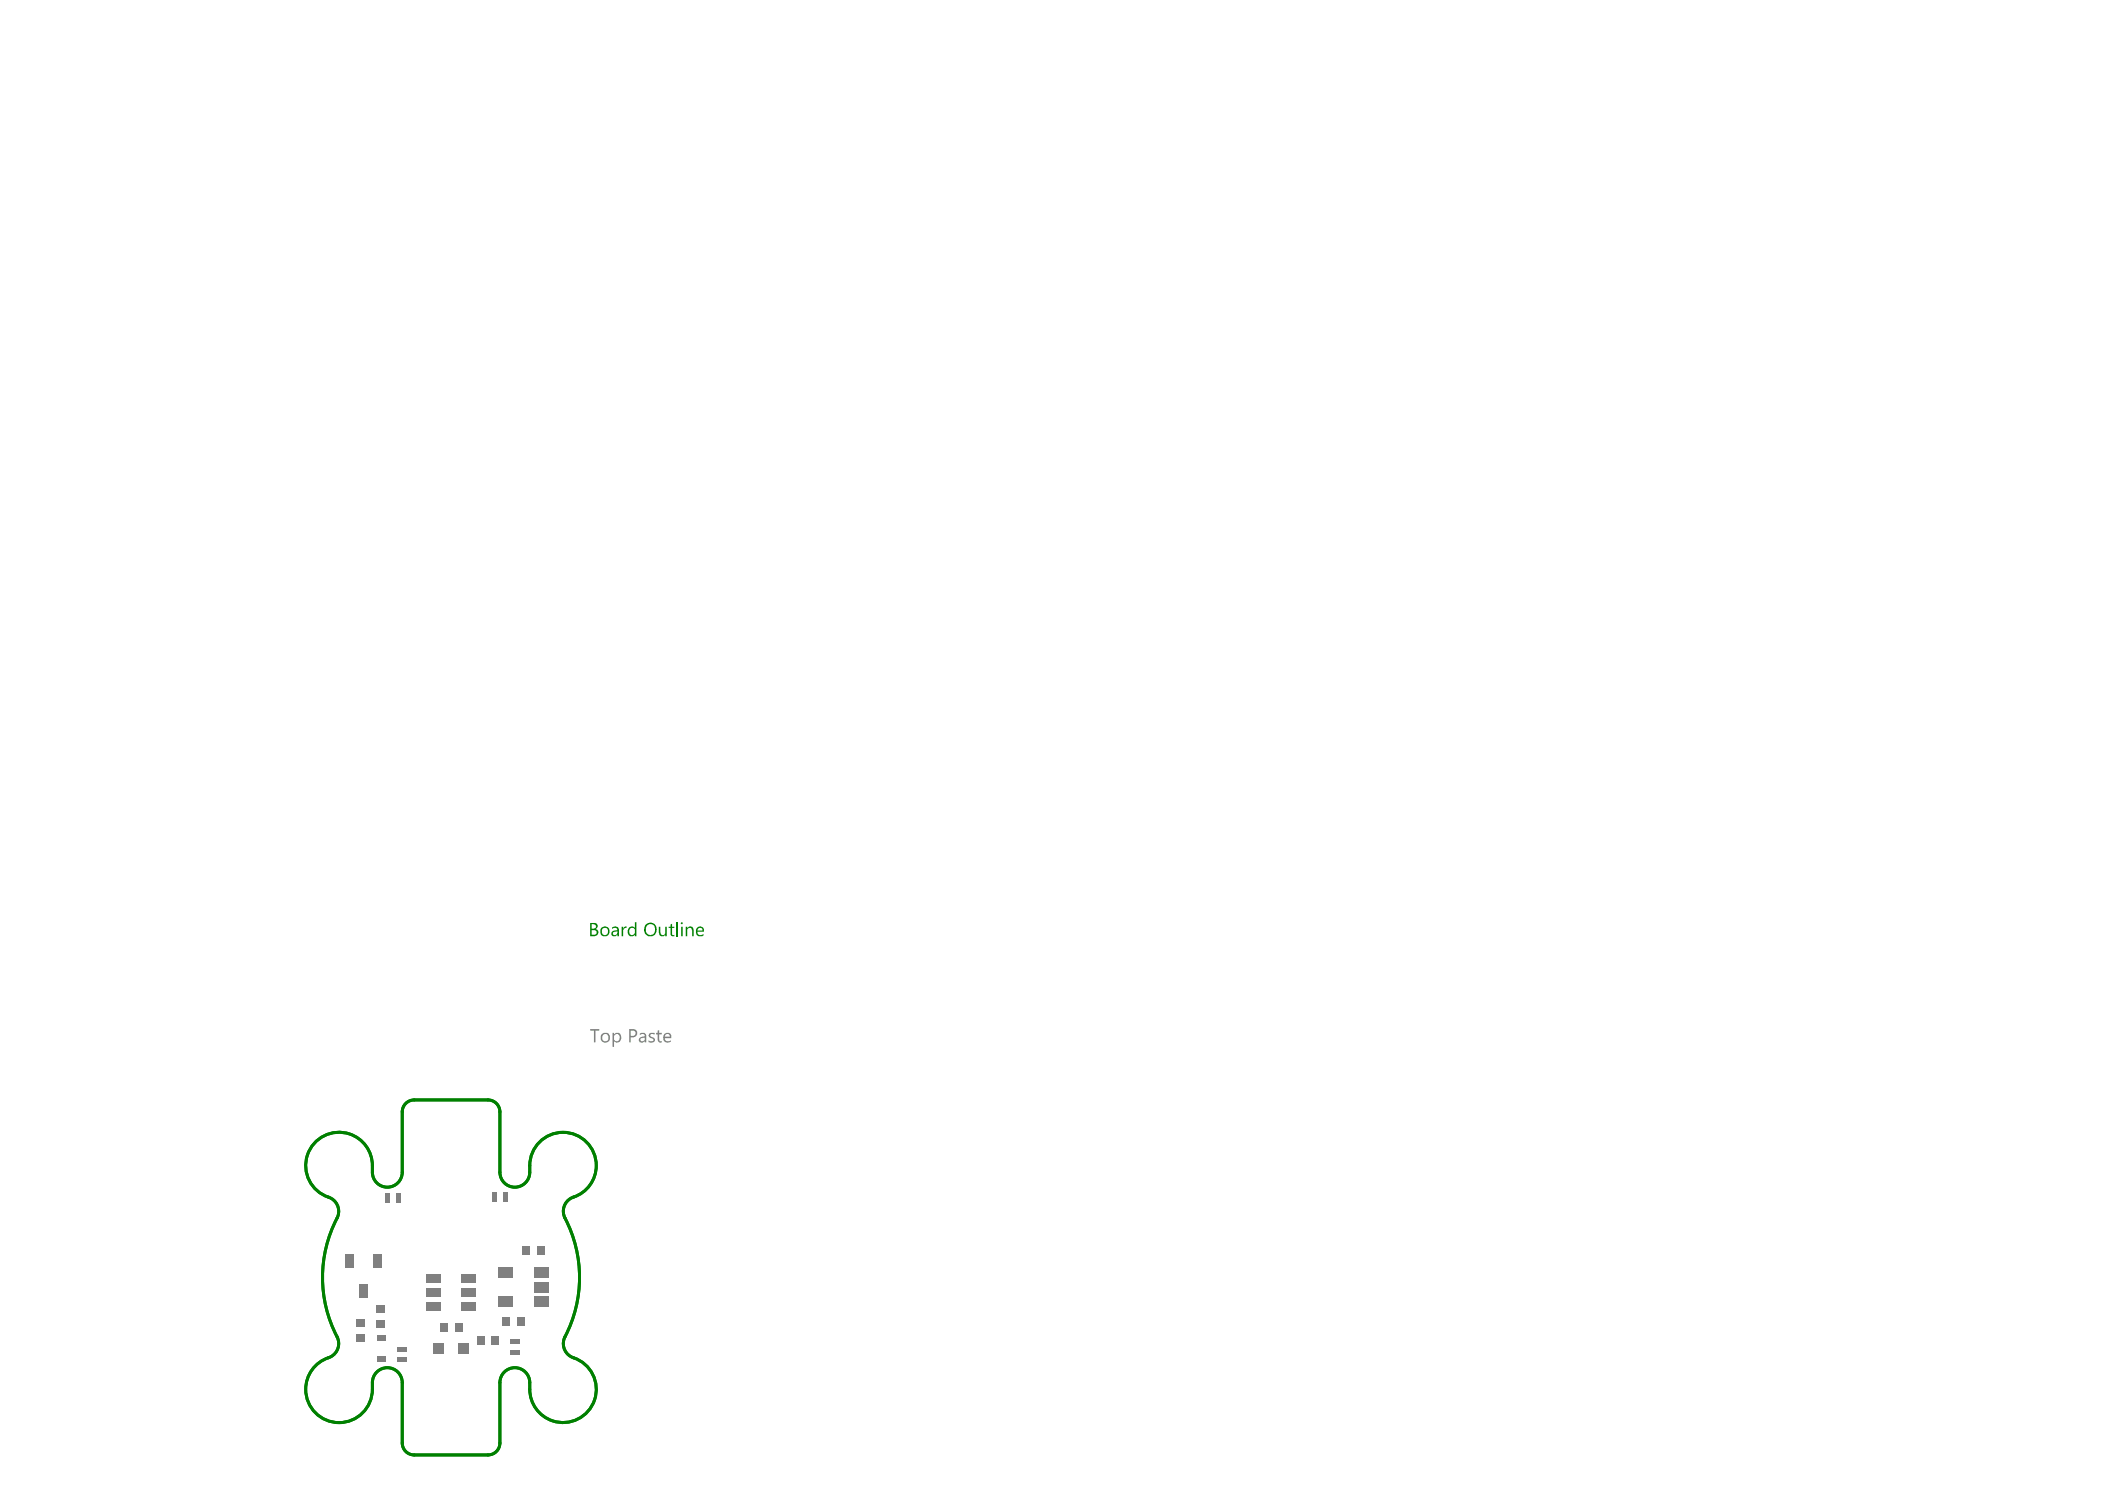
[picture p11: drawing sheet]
<svg xmlns="http://www.w3.org/2000/svg" width="297mm" height="210mm" viewBox="0 0 297 210" stroke-linecap="round" stroke-linejoin="round" font-family="sans-serif">
<path d="M56.8 156.8v8.6M58.4 155.2h10.5M70.5 156.8v8.6M52.5 164.4v1M74.8 164.4v1M52.5 195v1M56.8 195v8.6M70.5 195v8.6M74.8 195v1M58.4 205.2h10.5" fill="none" stroke="#008000" stroke-width=".42"/>
<g fill="#008000">
<path d="M87.7 130.7h.2l.1 .3v-.2l.4-.1v.2h-.3l-.2 .3v.9h-.2z"/>
<path d="M93 130.7h.2v.8a.36 .36 0 0 0 .3 .4 .36 .36 0 0 0 .4-.4v-.8h.2v1.4h-.2v-.2a.5 .5 0 0 1-.6 .1 .5 .5 0 0 1-.3-.5z"/>
<path d="M94.6 130.4l.2-.1v.4h.4v.2h-.4v.7a.2 .2 0 0 0 .1 .3 .2 .2 0 0 0 .3 0v.2h-.4l-.2-.2v-1h-.2v-.2h.2z"/>
<path d="M95.4 130.1h.2v2h-.2z"/>
<path d="M96.8 130.7h.2v.2a.49 .49 0 0 1 .6-.2 .49 .49 0 0 1 .3 .6v.8h-.2v-.8a.36 .36 0 0 0-.4-.4 .36 .36 0 0 0-.3 .4v.8h-.2z"/>
<path d="M83.5 130.4v.6h.3a.33 .33 0 0 0 .3-.3 .33 .33 0 0 0-.3-.3zM83.5 131.2v.7h.3a.33 .33 0 0 0 .4-.4 .33 .33 0 0 0-.4-.3zM83.3 130.2h.5a.44 .44 0 0 1 .5 .3 .44 .44 0 0 1-.3 .6 .51 .51 0 0 1 .4 .5 .51 .51 0 0 1-.5 .5h-.6z"/>
<path d="M85 131.1a.49 .49 0 0 0 0 .7 .49 .49 0 0 0 .7-.1 .5 .5 0 0 0 0-.6 .5 .5 0 0 0-.6-.2zM84.7 131.4a.69 .69 0 0 1 1.3 0 .69 .69 0 0 1-1.3 0z"/>
<path d="M86.5 131.5a.28 .28 0 0 0 .1 .4 .28 .28 0 0 0 .4-.2l.1-.3zM86.4 130.8a.63 .63 0 0 1 .9 .4v.9h-.2v-.2a.43 .43 0 0 1-.7 .1 .43 .43 0 0 1 .3-.7l.4-.1a.4 .4 0 0 0-.3-.3 .4 .4 0 0 0-.4 .2z"/>
<path d="M88.7 130.9a.55 .55 0 0 1 .9 0v-.8h.2v2h-.2v-.2a.62 .62 0 0 1-.9 0 .62 .62 0 0 1 0-.9zM88.9 131a.56 .56 0 0 0 .3 .9l.3-.2 .1-.4a.4 .4 0 0 0-.3-.4 .4 .4 0 0 0-.4 .1z"/>
<path d="M91.3 130.6a.76 .76 0 0 0-.1 .9 .76 .76 0 0 0 .7 .4 .82 .82 0 0 0 .2-1.5h-.5zM91 130.5h.1a.91 .91 0 0 1 1.2-.2 .91 .91 0 0 1 .3 1.2 .89 .89 0 0 1-1.2 .5 .89 .89 0 0 1-.4-1.3z"/>
<path d="M96.1 130.2a.13 .13 0 0 1 .2 0 .13 .13 0 0 1-.2 0zM96.1 130.7h.2v1.4h-.2z"/>
<path d="M98.5 131.1l-.1 .2h.7a.34 .34 0 0 0-.2-.4 .34 .34 0 0 0-.4 .2zM98.4 130.8a.59 .59 0 0 1 .7 0 .59 .59 0 0 1 .2 .6h-.9a.48 .48 0 0 0 .3 .5 .48 .48 0 0 0 .6-.2v.3a.69 .69 0 0 1-.9 0 .69 .69 0 0 1-.2-.8z"/>
</g>
<path d="M58.4 155.2a1.68 1.68 0 0 0-1.6 1.6M68.9 155.2a1.68 1.68 0 0 1 1.6 1.6M52.5 165.4a2.11 2.11 0 0 0 2.2 2.1 2.11 2.11 0 0 0 2.1-2.1M52.5 164.4a4.7 4.7 0 0 0-7.4-3.8 4.7 4.7 0 0 0 1.3 8.3 2.1 2.1 0 0 1 1.2 2.9 18.1 18.1 0 0 0 0 16.8 2.1 2.1 0 0 1-1.2 2.9 4.7 4.7 0 0 0-1.3 8.3 4.7 4.7 0 0 0 7.4-3.8M70.5 165.4a2.11 2.11 0 0 0 2.1 2.1 2.11 2.11 0 0 0 2.2-2.1M74.8 164.4a4.7 4.7 0 0 1 4.3-4.6 4.7 4.7 0 0 1 5 3.9 4.7 4.7 0 0 1-3.5 5.3 2.1 2.1 0 0 0-.9 2.8 18.2 18.2 0 0 1-.1 17.1 2.1 2.1 0 0 0 1.3 2.6 4.7 4.7 0 0 1 1.3 8.3 4.7 4.7 0 0 1-7.4-3.8M52.5 195a2.11 2.11 0 0 1 2.2-2.1 2.11 2.11 0 0 1 2.1 2.1M70.5 195a2.11 2.11 0 0 1 2.1-2.1 2.11 2.11 0 0 1 2.2 2.1M56.8 203.6a1.68 1.68 0 0 0 1.6 1.6M70.5 203.6a1.68 1.68 0 0 1-1.6 1.6" fill="none" stroke="#008000" stroke-width=".42"/>
<g fill="#808080">
<path d="M83.3 145.2h1.3v.2h-.6v1.6h-.2v-1.6h-.5z"/>
<path d="M91.6 145.9a.68 .68 0 0 1 .8-.1v.2l-.2-.1a.24 .24 0 0 0-.4 .1v.2a.51 .51 0 0 1 .6 .7 .7 .7 0 0 1-.9 .1v-.2l.3 .1a.25 .25 0 0 0 .4-.1 .25 .25 0 0 0-.3-.4l-.3-.2z"/>
<path d="M92.8 145.4l.2-.1v.4h.4v.2h-.4v.8a.24 .24 0 0 0 .1 .2 .24 .24 0 0 0 .3 0v.1l-.1 .1-.2-.1a.29 .29 0 0 1-.3-.3v-.8h-.2v-.2h.2z"/>
<path d="M85.1 146a.54 .54 0 0 0-.1 .6 .54 .54 0 0 0 .6 .3 .52 .52 0 0 0 .3-.7 .52 .52 0 0 0-.7-.3zM84.8 146h.1a.69 .69 0 0 1 1.1 .1 .69 .69 0 0 1-.6 1 .72 .72 0 0 1-.6-1.1z"/>
<path d="M86.4 145.7h.2v.3a.56 .56 0 0 1 .7-.3 .56 .56 0 0 1 .4 .7 .6 .6 0 0 1-.4 .6 .6 .6 0 0 1-.7-.1v.8h-.2zM86.7 146l-.1 .5a.41 .41 0 0 0 .5 .4 .41 .41 0 0 0 .4-.6 .41 .41 0 0 0-.3-.4 .41 .41 0 0 0-.5 .1z"/>
<path d="M89 145.4v.7h.2a.38 .38 0 0 0 .5-.3 .38 .38 0 0 0-.4-.4zM88.8 145.2h.5a.59 .59 0 0 1 .6 .6 .59 .59 0 0 1-.7 .5h-.2v.7h-.2z"/>
<path d="M90.4 146.5a.3 .3 0 0 0 .3 .4 .3 .3 0 0 0 .3-.3v-.2zM90.3 145.8a.54 .54 0 0 1 .6-.1 .54 .54 0 0 1 .3 .5v.8h-.2v-.2a.42 .42 0 0 1-.7 .2 .42 .42 0 0 1 0-.7l.7-.1a.34 .34 0 0 0-.2-.3 .34 .34 0 0 0-.4 .1h-.1z"/>
<path d="M93.9 146l-.1 .2h.7a.35 .35 0 0 0-.2-.3 .35 .35 0 0 0-.4 .1zM93.7 145.9a.58 .58 0 0 1 .7-.2 .58 .58 0 0 1 .3 .7h-.9a.45 .45 0 0 0 .3 .5 .45 .45 0 0 0 .5-.1 .28 .28 0 0 1-.3 .3 .71 .71 0 0 1-.6-.4 .71 .71 0 0 1 0-.7z"/>
</g>
<g fill="#808080">
<path d="M60.1 183.7h2.1v1.2h-2.1z" fill-rule="evenodd"/>
<path d="M60.1 181.7h2.1v1.2h-2.1z" fill-rule="evenodd"/>
<path d="M60.1 179.7h2.1v1.2h-2.1z" fill-rule="evenodd"/>
<path d="M65.1 179.7h2.1v1.2h-2.1z" fill-rule="evenodd"/>
<path d="M65.1 181.7h2.1v1.2h-2.1z" fill-rule="evenodd"/>
<path d="M65.1 183.7h2.1v1.2h-2.1z" fill-rule="evenodd"/>
<path d="M64.2 186.7h1v1.2h-1z" fill-rule="evenodd"/>
<path d="M62.1 186.7h1v1.2h-1z" fill-rule="evenodd"/>
<path d="M67.3 188.6h1v1.1h-1z" fill-rule="evenodd"/>
<path d="M69.4 188.6h1v1.1h-1z" fill-rule="evenodd"/>
<path d="M73.8 175.9h1v1.1h-1z" fill-rule="evenodd"/>
<path d="M75.9 175.9h1v1.1h-1z" fill-rule="evenodd"/>
<path d="M70.9 185.9h1.1v1.1h-1.1z" fill-rule="evenodd"/>
<path d="M73 185.9h1.1v1.1h-1.1z" fill-rule="evenodd"/>
<path d="M53.2 186.2h1.1v1.1h-1.1z" fill-rule="evenodd"/>
<path d="M53.2 184.1h1.1v1h-1.1z" fill-rule="evenodd"/>
<path d="M50.3 186.1h1.1v1h-1.1z" fill-rule="evenodd"/>
<path d="M50.3 188.2h1.1v1h-1.1z" fill-rule="evenodd"/>
<path d="M52.6 177h1.3v1.9h-1.3z" fill-rule="evenodd"/>
<path d="M48.6 177h1.3v1.9h-1.3z" fill-rule="evenodd"/>
<path d="M50.6 181.2h1.3v1.9h-1.3z" fill-rule="evenodd"/>
<path d="M70.9 168.1h.7v1.3h-.7z" fill-rule="evenodd"/>
<path d="M69.5 168.1h.7v1.3h-.7z" fill-rule="evenodd"/>
<path d="M54.4 168.4h.7v1.3h-.7z" fill-rule="evenodd"/>
<path d="M55.9 168.4h.7v1.3h-.7z" fill-rule="evenodd"/>
<path d="M72.1 188.9h1.3v.7h-1.3z" fill-rule="evenodd"/>
<path d="M72.1 190.4h1.3v.7h-1.3z" fill-rule="evenodd"/>
<path d="M56.1 190h1.3v.7h-1.3z" fill-rule="evenodd"/>
<path d="M56.1 191.4h1.3v.7h-1.3z" fill-rule="evenodd"/>
<path d="M53.2 191.2h1.3v.9h-1.3z" fill-rule="evenodd"/>
<path d="M53.2 188.3h1.3v.8h-1.3z" fill-rule="evenodd"/>
<path d="M70.3 182.8h2.1v1.5h-2.1z" fill-rule="evenodd"/>
<path d="M70.3 178.8h2.1v1.5h-2.1z" fill-rule="evenodd"/>
<path d="M75.4 178.8h2.1v1.5h-2.1z" fill-rule="evenodd"/>
<path d="M75.4 180.8h2.1v1.5h-2.1z" fill-rule="evenodd"/>
<path d="M75.4 182.8h2.1v1.5h-2.1z" fill-rule="evenodd"/>
<path d="M64.7 189.5h1.4v1.4h-1.4z" fill-rule="evenodd"/>
<path d="M61.2 189.5h1.5v1.4h-1.5z" fill-rule="evenodd"/>
</g>
</svg>
